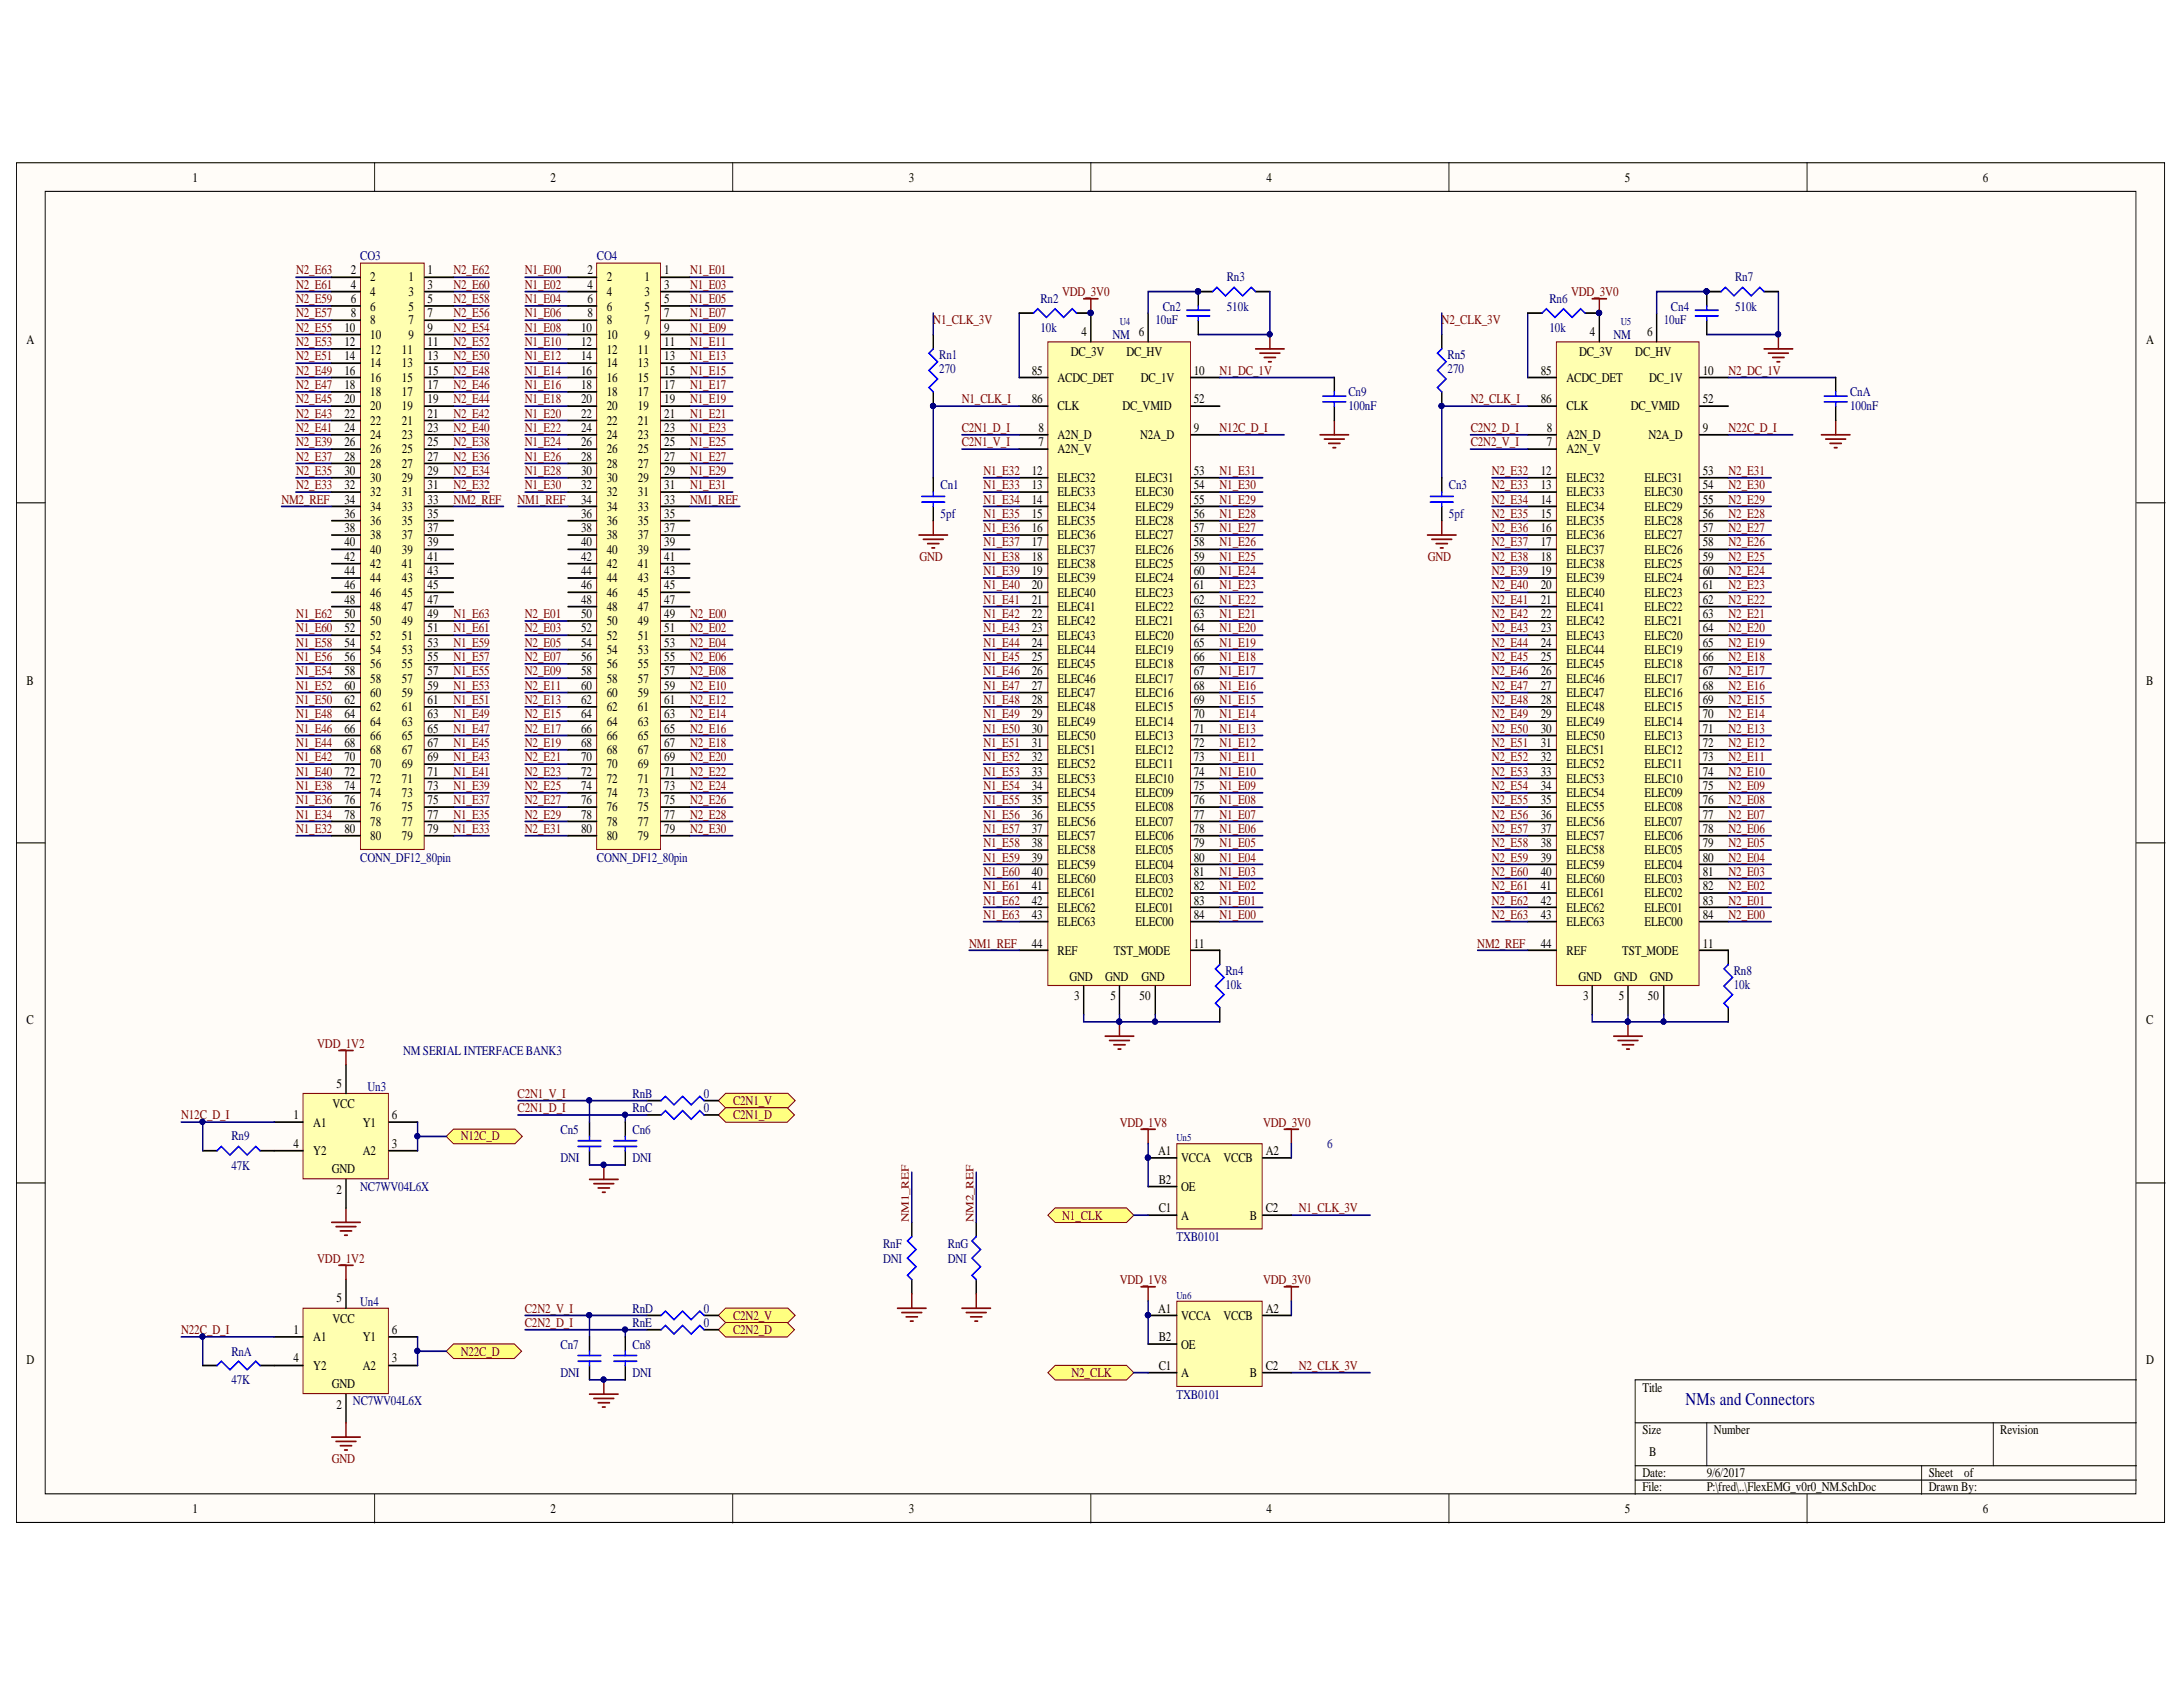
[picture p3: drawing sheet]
<svg xmlns="http://www.w3.org/2000/svg" width="279mm" height="216mm" viewBox="0 0 279 216" stroke-linecap="round" stroke-linejoin="round" font-family="sans-serif">
<defs><g id="words">
<text font-size="2.3" fill="#000080" x="215.7" y="179.8">NMs and Connectors</text>
<g font-size="1.7">
<text x="24.6" y="23.3">1</text>
<text x="70.5" y="23.3">2</text>
<text x="116.3" y="23.3">3</text>
<text x="162.1" y="23.3">4</text>
<text x="207.9" y="23.3">5</text>
<text x="253.8" y="23.3">6</text>
<text x="44.9" y="35.1">2</text>
<text x="54.7" y="35.1">1</text>
<text x="75.2" y="35.1">2</text>
<text x="85" y="35.1">1</text>
<text x="44.9" y="37">4</text>
<text x="44.9" y="38.8">6</text>
<text x="44.9" y="40.6">8</text>
<text x="47.4" y="36">2</text>
<text x="47.4" y="37.9">4</text>
<text x="47.4" y="39.7">6</text>
<text x="47.4" y="41.5">8</text>
<text x="52.3" y="37.9">3</text>
<text x="52.3" y="39.7">5</text>
<text x="52.3" y="41.5">7</text>
<text x="52.3" y="36">1</text>
<text x="54.7" y="37">3</text>
<text x="54.7" y="38.8">5</text>
<text x="54.7" y="40.6">7</text>
<text x="75.2" y="37">4</text>
<text x="75.2" y="38.8">6</text>
<text x="75.2" y="40.6">8</text>
<text x="77.7" y="36">2</text>
<text x="77.7" y="37.9">4</text>
<text x="77.7" y="39.7">6</text>
<text x="77.7" y="41.5">8</text>
<text x="82.5" y="37.9">3</text>
<text x="82.5" y="39.7">5</text>
<text x="82.5" y="41.5">7</text>
<text x="82.5" y="36">1</text>
<text x="85" y="37">3</text>
<text x="85" y="38.8">5</text>
<text x="85" y="40.6">7</text>
<text x="3.4" y="44.1">A</text>
<text x="44.1" y="42.5">10</text>
<text x="44.1" y="44.3">12</text>
<text x="44.1" y="46.1">14</text>
<text x="44.1" y="47.9">16</text>
<text x="47.4" y="43.4">10</text>
<text x="47.4" y="45.2">12</text>
<text x="47.4" y="47">14</text>
<text x="51.4" y="45.2">11</text>
<text x="51.4" y="47">13</text>
<text x="52.3" y="43.4">9</text>
<text x="54.7" y="42.5">9</text>
<text x="54.7" y="44.3">11</text>
<text x="54.7" y="46.1">13</text>
<text x="54.7" y="47.9">15</text>
<text x="74.4" y="42.5">10</text>
<text x="74.4" y="44.3">12</text>
<text x="74.4" y="46.1">14</text>
<text x="74.4" y="47.9">16</text>
<text x="77.7" y="43.4">10</text>
<text x="77.7" y="45.2">12</text>
<text x="77.7" y="47">14</text>
<text x="81.6" y="45.2">11</text>
<text x="81.6" y="47">13</text>
<text x="82.5" y="43.4">9</text>
<text x="85" y="42.5">9</text>
<text x="85" y="44.3">11</text>
<text x="85" y="46.1">13</text>
<text x="85" y="47.9">15</text>
<text x="132.1" y="47.9">85</text>
<text x="137.1" y="45.6">DC_3V</text>
<text x="138.4" y="43">4</text>
<text x="144.2" y="45.6">DC_HV</text>
<text x="152.8" y="47.9">10</text>
<text x="197.2" y="47.9">85</text>
<text x="202.1" y="45.6">DC_3V</text>
<text x="203.5" y="43">4</text>
<text x="209.3" y="45.6">DC_HV</text>
<text x="210.8" y="43">6</text>
<text x="217.9" y="47.9">10</text>
<text x="274.7" y="44.1">A</text>
<text x="44.1" y="49.8">18</text>
<text x="44.1" y="51.6">20</text>
<text x="44.1" y="53.4">22</text>
<text x="47.4" y="48.9">16</text>
<text x="47.4" y="50.7">18</text>
<text x="47.4" y="52.5">20</text>
<text x="51.4" y="48.9">15</text>
<text x="51.4" y="50.7">17</text>
<text x="51.4" y="52.5">19</text>
<text x="54.7" y="49.8">17</text>
<text x="54.7" y="51.6">19</text>
<text x="54.7" y="53.4">21</text>
<text x="74.4" y="49.8">18</text>
<text x="74.4" y="51.6">20</text>
<text x="74.4" y="53.4">22</text>
<text x="77.7" y="48.9">16</text>
<text x="77.7" y="50.7">18</text>
<text x="77.7" y="52.5">20</text>
<text x="81.6" y="48.9">15</text>
<text x="81.6" y="50.7">17</text>
<text x="81.6" y="52.5">19</text>
<text x="85" y="49.8">17</text>
<text x="85" y="51.6">19</text>
<text x="85" y="53.4">21</text>
<text x="132.1" y="51.6">86</text>
<text x="135.4" y="48.9">ACDC_DET</text>
<text x="135.4" y="52.5">CLK</text>
<text x="143.7" y="52.5">DC_VMID</text>
<text x="146" y="48.9">DC_1V</text>
<text x="152.8" y="51.6">52</text>
<text x="197.2" y="51.6">86</text>
<text x="200.5" y="48.9">ACDC_DET</text>
<text x="200.5" y="52.5">CLK</text>
<text x="208.7" y="52.5">DC_VMID</text>
<text x="211.1" y="48.9">DC_1V</text>
<text x="217.9" y="51.6">52</text>
<text x="44.1" y="55.3">24</text>
<text x="44.1" y="57.1">26</text>
<text x="44.1" y="58.9">28</text>
<text x="47.4" y="54.4">22</text>
<text x="47.4" y="56.2">24</text>
<text x="47.4" y="58">26</text>
<text x="47.4" y="59.9">28</text>
<text x="51.4" y="54.4">21</text>
<text x="51.4" y="56.2">23</text>
<text x="51.4" y="58">25</text>
<text x="51.4" y="59.9">27</text>
<text x="54.7" y="55.3">23</text>
<text x="54.7" y="57.1">25</text>
<text x="54.7" y="58.9">27</text>
<text x="74.4" y="55.3">24</text>
<text x="74.4" y="57.1">26</text>
<text x="74.4" y="58.9">28</text>
<text x="77.7" y="54.4">22</text>
<text x="77.7" y="56.2">24</text>
<text x="77.7" y="58">26</text>
<text x="77.7" y="59.9">28</text>
<text x="81.6" y="54.4">21</text>
<text x="81.6" y="56.2">23</text>
<text x="81.6" y="58">25</text>
<text x="81.6" y="59.9">27</text>
<text x="85" y="55.3">23</text>
<text x="85" y="57.1">25</text>
<text x="85" y="58.9">27</text>
<text x="132.9" y="57.1">7</text>
<text x="132.9" y="55.3">8</text>
<text x="135.4" y="58">A2N_V</text>
<text x="135.4" y="56.2">A2N_D</text>
<text x="145.9" y="56.2">N2A_D</text>
<text x="152.8" y="55.3">9</text>
<text x="198" y="57.1">7</text>
<text x="198" y="55.3">8</text>
<text x="200.5" y="58">A2N_V</text>
<text x="200.5" y="56.2">A2N_D</text>
<text x="211" y="56.2">N2A_D</text>
<text x="217.9" y="55.3">9</text>
<text x="44.1" y="60.8">30</text>
<text x="44.1" y="62.6">32</text>
<text x="44.1" y="64.4">34</text>
<text x="47.4" y="61.7">30</text>
<text x="47.4" y="63.5">32</text>
<text x="47.4" y="65.4">34</text>
<text x="51.4" y="61.7">29</text>
<text x="51.4" y="63.5">31</text>
<text x="51.4" y="65.4">33</text>
<text x="54.7" y="60.8">29</text>
<text x="54.7" y="62.6">31</text>
<text x="54.7" y="64.4">33</text>
<text x="74.4" y="60.8">30</text>
<text x="74.4" y="62.6">32</text>
<text x="74.4" y="64.4">34</text>
<text x="77.7" y="61.7">30</text>
<text x="77.7" y="63.5">32</text>
<text x="77.7" y="65.4">34</text>
<text x="81.6" y="61.7">29</text>
<text x="81.6" y="63.5">31</text>
<text x="81.6" y="65.4">33</text>
<text x="85" y="60.8">29</text>
<text x="85" y="62.6">31</text>
<text x="85" y="64.4">33</text>
<text x="132.1" y="60.8">12</text>
<text x="132.1" y="62.6">13</text>
<text x="132.1" y="64.4">14</text>
<text x="135.4" y="61.7">ELEC32</text>
<text x="135.4" y="63.5">ELEC33</text>
<text x="135.4" y="65.4">ELEC34</text>
<text x="145.3" y="61.7">ELEC31</text>
<text x="145.3" y="63.5">ELEC30</text>
<text x="145.3" y="65.4">ELEC29</text>
<text x="152.8" y="60.8">53</text>
<text x="152.8" y="62.6">54</text>
<text x="152.8" y="64.4">55</text>
<text x="197.2" y="60.8">12</text>
<text x="197.2" y="62.6">13</text>
<text x="197.2" y="64.4">14</text>
<text x="200.5" y="61.7">ELEC32</text>
<text x="200.5" y="63.5">ELEC33</text>
<text x="200.5" y="65.4">ELEC34</text>
<text x="210.5" y="61.7">ELEC31</text>
<text x="210.5" y="63.5">ELEC30</text>
<text x="210.5" y="65.4">ELEC29</text>
<text x="217.9" y="60.8">53</text>
<text x="217.9" y="62.6">54</text>
<text x="217.9" y="64.4">55</text>
<text x="44.1" y="66.3">36</text>
<text x="44.1" y="68.1">38</text>
<text x="44.1" y="69.9">40</text>
<text x="44.1" y="71.8">42</text>
<text x="47.4" y="67.2">36</text>
<text x="47.4" y="69">38</text>
<text x="47.4" y="70.9">40</text>
<text x="51.4" y="69">37</text>
<text x="51.4" y="70.9">39</text>
<text x="51.4" y="67.2">35</text>
<text x="54.7" y="68.1">37</text>
<text x="54.7" y="69.9">39</text>
<text x="54.7" y="71.8">41</text>
<text x="54.7" y="66.3">35</text>
<text x="74.4" y="66.3">36</text>
<text x="74.4" y="68.1">38</text>
<text x="74.4" y="69.9">40</text>
<text x="74.4" y="71.8">42</text>
<text x="77.7" y="67.2">36</text>
<text x="77.7" y="69">38</text>
<text x="77.7" y="70.9">40</text>
<text x="81.6" y="69">37</text>
<text x="81.6" y="70.9">39</text>
<text x="81.6" y="67.2">35</text>
<text x="85" y="68.1">37</text>
<text x="85" y="69.9">39</text>
<text x="85" y="71.8">41</text>
<text x="85" y="66.3">35</text>
<text x="132.1" y="66.3">15</text>
<text x="132.1" y="68.1">16</text>
<text x="132.1" y="69.9">17</text>
<text x="132.1" y="71.8">18</text>
<text x="135.4" y="67.2">ELEC35</text>
<text x="135.4" y="69">ELEC36</text>
<text x="135.4" y="70.9">ELEC37</text>
<text x="145.3" y="67.2">ELEC28</text>
<text x="145.3" y="69">ELEC27</text>
<text x="145.3" y="70.9">ELEC26</text>
<text x="152.8" y="66.3">56</text>
<text x="152.8" y="68.1">57</text>
<text x="152.8" y="69.9">58</text>
<text x="152.8" y="71.8">59</text>
<text x="197.2" y="66.3">15</text>
<text x="197.2" y="68.1">16</text>
<text x="197.2" y="69.9">17</text>
<text x="197.2" y="71.8">18</text>
<text x="200.5" y="67.2">ELEC35</text>
<text x="200.5" y="69">ELEC36</text>
<text x="200.5" y="70.9">ELEC37</text>
<text x="210.5" y="67.2">ELEC28</text>
<text x="210.5" y="69">ELEC27</text>
<text x="210.5" y="70.9">ELEC26</text>
<text x="217.9" y="66.3">56</text>
<text x="217.9" y="68.1">57</text>
<text x="217.9" y="69.9">58</text>
<text x="217.9" y="71.8">59</text>
<text x="44.1" y="73.6">44</text>
<text x="44.1" y="75.4">46</text>
<text x="44.1" y="77.3">48</text>
<text x="47.4" y="72.7">42</text>
<text x="47.4" y="74.5">44</text>
<text x="47.4" y="76.4">46</text>
<text x="51.4" y="72.7">41</text>
<text x="51.4" y="74.5">43</text>
<text x="51.4" y="76.4">45</text>
<text x="54.7" y="73.6">43</text>
<text x="54.7" y="75.4">45</text>
<text x="54.7" y="77.3">47</text>
<text x="74.4" y="73.6">44</text>
<text x="74.4" y="75.4">46</text>
<text x="74.4" y="77.3">48</text>
<text x="77.7" y="72.7">42</text>
<text x="77.7" y="74.5">44</text>
<text x="77.7" y="76.4">46</text>
<text x="81.6" y="72.7">41</text>
<text x="81.6" y="74.5">43</text>
<text x="81.6" y="76.4">45</text>
<text x="85" y="73.6">43</text>
<text x="85" y="75.4">45</text>
<text x="85" y="77.3">47</text>
<text x="132.1" y="73.6">19</text>
<text x="132.1" y="75.4">20</text>
<text x="132.1" y="77.3">21</text>
<text x="135.4" y="72.7">ELEC38</text>
<text x="135.4" y="74.5">ELEC39</text>
<text x="135.4" y="76.4">ELEC40</text>
<text x="145.3" y="72.7">ELEC25</text>
<text x="145.3" y="74.5">ELEC24</text>
<text x="145.3" y="76.4">ELEC23</text>
<text x="152.8" y="73.6">60</text>
<text x="152.8" y="75.4">61</text>
<text x="152.8" y="77.3">62</text>
<text x="197.2" y="73.6">19</text>
<text x="197.2" y="75.4">20</text>
<text x="197.2" y="77.3">21</text>
<text x="200.5" y="72.7">ELEC38</text>
<text x="200.5" y="74.5">ELEC39</text>
<text x="200.5" y="76.4">ELEC40</text>
<text x="210.5" y="72.7">ELEC25</text>
<text x="210.5" y="74.5">ELEC24</text>
<text x="210.5" y="76.4">ELEC23</text>
<text x="217.9" y="73.6">60</text>
<text x="217.9" y="75.4">61</text>
<text x="217.9" y="77.3">62</text>
<text x="44.1" y="79.2">50</text>
<text x="44.1" y="80.9">52</text>
<text x="44.1" y="82.8">54</text>
<text x="47.4" y="78.2">48</text>
<text x="47.4" y="80">50</text>
<text x="47.4" y="81.9">52</text>
<text x="47.4" y="83.7">54</text>
<text x="51.4" y="78.2">47</text>
<text x="51.4" y="80">49</text>
<text x="51.4" y="81.9">51</text>
<text x="51.4" y="83.7">53</text>
<text x="54.7" y="79.2">49</text>
<text x="54.7" y="80.9">51</text>
<text x="54.7" y="82.8">53</text>
<text x="74.4" y="79.2">50</text>
<text x="74.4" y="80.9">52</text>
<text x="74.4" y="82.8">54</text>
<text x="77.7" y="78.2">48</text>
<text x="77.7" y="80">50</text>
<text x="77.7" y="81.9">52</text>
<text x="77.7" y="83.7">54</text>
<text x="81.6" y="78.2">47</text>
<text x="81.6" y="80">49</text>
<text x="81.6" y="81.9">51</text>
<text x="81.6" y="83.7">53</text>
<text x="85" y="79.2">49</text>
<text x="85" y="80.9">51</text>
<text x="85" y="82.8">53</text>
<text x="132.1" y="79.2">22</text>
<text x="132.1" y="80.9">23</text>
<text x="132.1" y="82.8">24</text>
<text x="135.4" y="78.2">ELEC41</text>
<text x="135.4" y="80">ELEC42</text>
<text x="135.4" y="81.9">ELEC43</text>
<text x="135.4" y="83.7">ELEC44</text>
<text x="145.3" y="78.2">ELEC22</text>
<text x="145.3" y="80">ELEC21</text>
<text x="145.3" y="81.9">ELEC20</text>
<text x="145.3" y="83.7">ELEC19</text>
<text x="152.8" y="79.2">63</text>
<text x="152.8" y="80.9">64</text>
<text x="152.8" y="82.8">65</text>
<text x="197.2" y="79.2">22</text>
<text x="197.2" y="80.9">23</text>
<text x="197.2" y="82.8">24</text>
<text x="200.5" y="78.2">ELEC41</text>
<text x="200.5" y="80">ELEC42</text>
<text x="200.5" y="81.9">ELEC43</text>
<text x="200.5" y="83.7">ELEC44</text>
<text x="210.5" y="78.2">ELEC22</text>
<text x="210.5" y="80">ELEC21</text>
<text x="210.5" y="81.9">ELEC20</text>
<text x="210.5" y="83.7">ELEC19</text>
<text x="217.9" y="79.2">63</text>
<text x="217.9" y="80.9">64</text>
<text x="217.9" y="82.8">65</text>
<text x="3.4" y="87.6">B</text>
<text x="44.1" y="84.6">56</text>
<text x="44.1" y="86.4">58</text>
<text x="44.1" y="88.3">60</text>
<text x="47.4" y="85.5">56</text>
<text x="47.4" y="87.4">58</text>
<text x="47.4" y="89.2">60</text>
<text x="51.4" y="85.5">55</text>
<text x="51.4" y="87.4">57</text>
<text x="51.4" y="89.2">59</text>
<text x="54.7" y="84.6">55</text>
<text x="54.7" y="86.4">57</text>
<text x="54.7" y="88.3">59</text>
<text x="74.4" y="84.6">56</text>
<text x="74.4" y="86.4">58</text>
<text x="74.4" y="88.3">60</text>
<text x="77.7" y="85.5">56</text>
<text x="77.7" y="87.4">58</text>
<text x="77.7" y="89.2">60</text>
<text x="81.6" y="85.5">55</text>
<text x="81.6" y="87.4">57</text>
<text x="81.6" y="89.2">59</text>
<text x="85" y="84.6">55</text>
<text x="85" y="86.4">57</text>
<text x="85" y="88.3">59</text>
<text x="132.1" y="84.6">25</text>
<text x="132.1" y="86.4">26</text>
<text x="132.1" y="88.3">27</text>
<text x="135.4" y="85.5">ELEC45</text>
<text x="135.4" y="87.4">ELEC46</text>
<text x="135.4" y="89.2">ELEC47</text>
<text x="145.3" y="85.5">ELEC18</text>
<text x="145.3" y="87.4">ELEC17</text>
<text x="145.3" y="89.2">ELEC16</text>
<text x="152.8" y="84.6">66</text>
<text x="152.8" y="86.4">67</text>
<text x="152.8" y="88.3">68</text>
<text x="197.2" y="84.6">25</text>
<text x="197.2" y="86.4">26</text>
<text x="197.2" y="88.3">27</text>
<text x="200.5" y="85.5">ELEC45</text>
<text x="200.5" y="87.4">ELEC46</text>
<text x="200.5" y="89.2">ELEC47</text>
<text x="210.5" y="85.5">ELEC18</text>
<text x="210.5" y="87.4">ELEC17</text>
<text x="210.5" y="89.2">ELEC16</text>
<text x="217.9" y="84.6">66</text>
<text x="217.9" y="86.4">67</text>
<text x="217.9" y="88.3">68</text>
<text x="274.7" y="87.6">B</text>
<text x="44.1" y="90.1">62</text>
<text x="44.1" y="91.9">64</text>
<text x="44.1" y="93.8">66</text>
<text x="44.1" y="95.6">68</text>
<text x="47.4" y="91">62</text>
<text x="47.4" y="92.8">64</text>
<text x="47.4" y="94.7">66</text>
<text x="51.4" y="91">61</text>
<text x="51.4" y="92.8">63</text>
<text x="51.4" y="94.7">65</text>
<text x="54.7" y="90.1">61</text>
<text x="54.7" y="91.9">63</text>
<text x="54.7" y="93.8">65</text>
<text x="54.7" y="95.6">67</text>
<text x="74.4" y="90.1">62</text>
<text x="74.4" y="91.9">64</text>
<text x="74.4" y="93.8">66</text>
<text x="74.4" y="95.6">68</text>
<text x="77.7" y="91">62</text>
<text x="77.7" y="92.8">64</text>
<text x="77.7" y="94.7">66</text>
<text x="81.6" y="91">61</text>
<text x="81.6" y="92.8">63</text>
<text x="81.6" y="94.7">65</text>
<text x="85" y="90.1">61</text>
<text x="85" y="91.9">63</text>
<text x="85" y="93.8">65</text>
<text x="85" y="95.6">67</text>
<text x="132.1" y="90.1">28</text>
<text x="132.1" y="91.9">29</text>
<text x="132.1" y="93.8">30</text>
<text x="132.1" y="95.6">31</text>
<text x="135.4" y="91">ELEC48</text>
<text x="135.4" y="92.8">ELEC49</text>
<text x="135.4" y="94.7">ELEC50</text>
<text x="145.3" y="91">ELEC15</text>
<text x="145.3" y="92.8">ELEC14</text>
<text x="145.3" y="94.7">ELEC13</text>
<text x="152.8" y="90.1">69</text>
<text x="152.8" y="91.9">70</text>
<text x="152.8" y="93.8">71</text>
<text x="152.8" y="95.6">72</text>
<text x="197.2" y="90.1">28</text>
<text x="197.2" y="91.9">29</text>
<text x="197.2" y="93.8">30</text>
<text x="197.2" y="95.6">31</text>
<text x="200.5" y="91">ELEC48</text>
<text x="200.5" y="92.8">ELEC49</text>
<text x="200.5" y="94.7">ELEC50</text>
<text x="210.5" y="91">ELEC15</text>
<text x="210.5" y="92.8">ELEC14</text>
<text x="210.5" y="94.7">ELEC13</text>
<text x="217.9" y="90.1">69</text>
<text x="217.9" y="91.9">70</text>
<text x="217.9" y="93.8">71</text>
<text x="217.9" y="95.6">72</text>
<text x="44.1" y="97.4">70</text>
<text x="44.1" y="99.3">72</text>
<text x="44.1" y="101.1">74</text>
<text x="47.4" y="96.5">68</text>
<text x="47.4" y="98.3">70</text>
<text x="47.4" y="100.2">72</text>
<text x="47.4" y="102">74</text>
<text x="51.4" y="96.5">67</text>
<text x="51.4" y="98.3">69</text>
<text x="51.4" y="100.2">71</text>
<text x="51.4" y="102">73</text>
<text x="54.7" y="97.4">69</text>
<text x="54.7" y="99.3">71</text>
<text x="54.7" y="101.1">73</text>
<text x="74.4" y="97.4">70</text>
<text x="74.4" y="99.3">72</text>
<text x="74.4" y="101.1">74</text>
<text x="77.7" y="96.5">68</text>
<text x="77.7" y="98.3">70</text>
<text x="77.7" y="100.2">72</text>
<text x="77.7" y="102">74</text>
<text x="81.6" y="96.5">67</text>
<text x="81.6" y="98.3">69</text>
<text x="81.6" y="100.2">71</text>
<text x="81.6" y="102">73</text>
<text x="85" y="97.4">69</text>
<text x="85" y="99.3">71</text>
<text x="85" y="101.1">73</text>
<text x="132.1" y="97.4">32</text>
<text x="132.1" y="99.3">33</text>
<text x="132.1" y="101.1">34</text>
<text x="135.4" y="96.5">ELEC51</text>
<text x="135.4" y="98.3">ELEC52</text>
<text x="135.4" y="100.2">ELEC53</text>
<text x="135.4" y="102">ELEC54</text>
<text x="145.3" y="96.5">ELEC12</text>
<text x="145.3" y="98.3">ELEC11</text>
<text x="145.3" y="100.2">ELEC10</text>
<text x="145.3" y="102">ELEC09</text>
<text x="152.8" y="97.4">73</text>
<text x="152.8" y="99.3">74</text>
<text x="152.8" y="101.1">75</text>
<text x="197.2" y="97.4">32</text>
<text x="197.2" y="99.3">33</text>
<text x="197.2" y="101.1">34</text>
<text x="200.5" y="96.5">ELEC51</text>
<text x="200.5" y="98.3">ELEC52</text>
<text x="200.5" y="100.2">ELEC53</text>
<text x="200.5" y="102">ELEC54</text>
<text x="210.5" y="96.5">ELEC12</text>
<text x="210.5" y="98.3">ELEC11</text>
<text x="210.5" y="100.2">ELEC10</text>
<text x="210.5" y="102">ELEC09</text>
<text x="217.9" y="97.4">73</text>
<text x="217.9" y="99.3">74</text>
<text x="217.9" y="101.1">75</text>
<text x="44.1" y="102.9">76</text>
<text x="44.1" y="104.8">78</text>
<text x="44.1" y="106.6">80</text>
<text x="47.4" y="103.8">76</text>
<text x="47.4" y="105.7">78</text>
<text x="47.4" y="107.5">80</text>
<text x="51.4" y="103.8">75</text>
<text x="51.4" y="105.7">77</text>
<text x="51.4" y="107.5">79</text>
<text x="54.7" y="102.9">75</text>
<text x="54.7" y="104.8">77</text>
<text x="54.7" y="106.6">79</text>
<text x="74.4" y="102.9">76</text>
<text x="74.4" y="104.8">78</text>
<text x="74.4" y="106.6">80</text>
<text x="77.7" y="103.8">76</text>
<text x="77.7" y="105.7">78</text>
<text x="77.7" y="107.5">80</text>
<text x="81.6" y="103.8">75</text>
<text x="81.6" y="105.7">77</text>
<text x="81.6" y="107.5">79</text>
<text x="85" y="102.9">75</text>
<text x="85" y="104.8">77</text>
<text x="85" y="106.6">79</text>
<text x="132.1" y="102.9">35</text>
<text x="132.1" y="104.8">36</text>
<text x="132.1" y="106.6">37</text>
<text x="135.4" y="103.8">ELEC55</text>
<text x="135.4" y="105.7">ELEC56</text>
<text x="135.4" y="107.5">ELEC57</text>
<text x="145.3" y="103.8">ELEC08</text>
<text x="145.3" y="105.7">ELEC07</text>
<text x="145.3" y="107.5">ELEC06</text>
<text x="152.8" y="102.9">76</text>
<text x="152.8" y="104.8">77</text>
<text x="152.8" y="106.6">78</text>
<text x="197.2" y="102.9">35</text>
<text x="197.2" y="104.8">36</text>
<text x="197.2" y="106.6">37</text>
<text x="200.5" y="103.8">ELEC55</text>
<text x="200.5" y="105.7">ELEC56</text>
<text x="200.5" y="107.5">ELEC57</text>
<text x="210.5" y="103.8">ELEC08</text>
<text x="210.5" y="105.7">ELEC07</text>
<text x="210.5" y="107.5">ELEC06</text>
<text x="217.9" y="102.9">76</text>
<text x="217.9" y="104.8">77</text>
<text x="217.9" y="106.6">78</text>
<text x="132.1" y="108.4">38</text>
<text x="132.1" y="110.3">39</text>
<text x="132.1" y="112.1">40</text>
<text x="132.1" y="113.9">41</text>
<text x="135.4" y="109.3">ELEC58</text>
<text x="135.4" y="111.2">ELEC59</text>
<text x="135.4" y="113">ELEC60</text>
<text x="145.3" y="109.3">ELEC05</text>
<text x="145.3" y="111.2">ELEC04</text>
<text x="145.3" y="113">ELEC03</text>
<text x="152.8" y="108.4">79</text>
<text x="152.8" y="110.3">80</text>
<text x="152.8" y="112.1">81</text>
<text x="152.8" y="113.9">82</text>
<text x="197.2" y="108.4">38</text>
<text x="197.2" y="110.3">39</text>
<text x="197.2" y="112.1">40</text>
<text x="197.2" y="113.9">41</text>
<text x="200.5" y="109.3">ELEC58</text>
<text x="200.5" y="111.2">ELEC59</text>
<text x="200.5" y="113">ELEC60</text>
<text x="210.5" y="109.3">ELEC05</text>
<text x="210.5" y="111.2">ELEC04</text>
<text x="210.5" y="113">ELEC03</text>
<text x="217.9" y="108.4">79</text>
<text x="217.9" y="110.3">80</text>
<text x="217.9" y="112.1">81</text>
<text x="217.9" y="113.9">82</text>
<text x="132.1" y="115.8">42</text>
<text x="132.1" y="117.6">43</text>
<text x="135.4" y="114.8">ELEC61</text>
<text x="135.4" y="116.7">ELEC62</text>
<text x="135.4" y="118.5">ELEC63</text>
<text x="145.3" y="114.8">ELEC02</text>
<text x="145.3" y="116.7">ELEC01</text>
<text x="145.3" y="118.5">ELEC00</text>
<text x="152.8" y="115.8">83</text>
<text x="152.8" y="117.6">84</text>
<text x="197.2" y="115.8">42</text>
<text x="197.2" y="117.6">43</text>
<text x="200.5" y="114.8">ELEC61</text>
<text x="200.5" y="116.7">ELEC62</text>
<text x="200.5" y="118.5">ELEC63</text>
<text x="210.5" y="114.8">ELEC02</text>
<text x="210.5" y="116.7">ELEC01</text>
<text x="210.5" y="118.5">ELEC00</text>
<text x="217.9" y="115.8">83</text>
<text x="217.9" y="117.6">84</text>
<text x="132.1" y="121.3">44</text>
<text x="135.4" y="122.2">REF</text>
<text x="136.9" y="125.5">GND</text>
<text x="141.5" y="125.5">GND</text>
<text x="142.6" y="122.2">TST_MODE</text>
<text x="146.1" y="125.5">GND</text>
<text x="152.8" y="121.3">11</text>
<text x="197.2" y="121.3">44</text>
<text x="200.5" y="122.2">REF</text>
<text x="202" y="125.5">GND</text>
<text x="206.6" y="125.5">GND</text>
<text x="207.6" y="122.2">TST_MODE</text>
<text x="211.2" y="125.5">GND</text>
<text x="217.9" y="121.3">11</text>
<text x="3.4" y="131.1">C</text>
<text x="137.5" y="128">3</text>
<text x="142.1" y="128">5</text>
<text x="145.9" y="128">50</text>
<text x="202.6" y="128">3</text>
<text x="207.2" y="128">5</text>
<text x="210.9" y="128">50</text>
<text x="274.7" y="131.1">C</text>
<text x="37.6" y="143.2">1</text>
<text x="42.6" y="141.8">VCC</text>
<text x="43.1" y="139.2">5</text>
<text x="50.2" y="143.2">6</text>
<text x="37.6" y="146.9">4</text>
<text x="40.1" y="144.2">A1</text>
<text x="40.1" y="147.8">Y2</text>
<text x="46.4" y="144.2">Y1</text>
<text x="46.4" y="147.8">A2</text>
<text x="50.2" y="146.9">3</text>
<text x="148.2" y="147.8">A1</text>
<text x="151.2" y="148.7">VCCA</text>
<text x="156.6" y="148.7">VCCB</text>
<text x="162" y="147.8">A2</text>
<text x="42.5" y="150.2">GND</text>
<text x="43.1" y="152.8">2</text>
<text x="148.3" y="151.5">B2</text>
<text x="148.3" y="155.2">C1</text>
<text x="151.2" y="152.4">OE</text>
<text x="162" y="155.2">C2</text>
<text x="151.2" y="156.1">A</text>
<text x="160" y="156.1">B</text>
<text x="43.1" y="166.7">5</text>
<text x="37.6" y="170.7">1</text>
<text x="40.1" y="171.7">A1</text>
<text x="42.6" y="169.3">VCC</text>
<text x="46.4" y="171.7">Y1</text>
<text x="50.2" y="170.7">6</text>
<text x="148.2" y="168">A1</text>
<text x="148.3" y="171.7">B2</text>
<text x="151.2" y="172.6">OE</text>
<text x="151.2" y="168.9">VCCA</text>
<text x="156.6" y="168.9">VCCB</text>
<text x="162" y="168">A2</text>
<text x="3.4" y="174.6">D</text>
<text x="37.6" y="174.4">4</text>
<text x="40.1" y="175.3">Y2</text>
<text x="42.5" y="177.7">GND</text>
<text x="46.4" y="175.3">A2</text>
<text x="50.2" y="174.4">3</text>
<text x="148.3" y="175.3">C1</text>
<text x="151.2" y="176.2">A</text>
<text x="160" y="176.2">B</text>
<text x="162" y="175.3">C2</text>
<text x="210.2" y="178.1">Title</text>
<text x="274.7" y="174.6">D</text>
<text x="43.1" y="180.3">2</text>
<text x="210.2" y="183.6">Size</text>
<text x="219.4" y="183.6">Number</text>
<text x="256" y="183.6">Revision</text>
<text x="210.2" y="189.1">Date:</text>
<text x="210.2" y="190.9">File:</text>
<text x="211.1" y="186.3">B</text>
<text x="218.4" y="189.1">9/6/2017</text>
<text x="218.4" y="190.9">P:\fred\..\FlexEMG_v0r0_NM.SchDoc</text>
<text x="246.9" y="189.1">Sheet</text>
<text x="246.9" y="190.9">Drawn By:</text>
<text x="251.4" y="189.1">of</text>
<text x="24.6" y="193.6">1</text>
<text x="70.5" y="193.6">2</text>
<text x="116.3" y="193.6">3</text>
<text x="162.1" y="193.6">4</text>
<text x="207.9" y="193.6">5</text>
<text x="253.8" y="193.6">6</text>
</g>
<g font-size="1.7" fill="#800000">
<text x="37.9" y="35.1">N2_E63</text>
<text x="58" y="35.1">N2_E62</text>
<text x="67.2" y="35.1">N1_E00</text>
<text x="88.3" y="35.1">N1_E01</text>
<text x="37.9" y="40.6">N2_E57</text>
<text x="37.9" y="38.8">N2_E59</text>
<text x="37.9" y="37">N2_E61</text>
<text x="58" y="40.6">N2_E56</text>
<text x="58" y="38.8">N2_E58</text>
<text x="58" y="37">N2_E60</text>
<text x="67.2" y="37">N1_E02</text>
<text x="67.2" y="38.8">N1_E04</text>
<text x="67.2" y="40.6">N1_E06</text>
<text x="88.3" y="37">N1_E03</text>
<text x="88.3" y="38.8">N1_E05</text>
<text x="88.3" y="40.6">N1_E07</text>
<text x="119.5" y="41.5">N1_CLK_3V</text>
<text x="136" y="37.9">VDD_3V0</text>
<text x="184.5" y="41.5">N2_CLK_3V</text>
<text x="201.1" y="37.9">VDD_3V0</text>
<text x="37.9" y="47.9">N2_E49</text>
<text x="37.9" y="46.1">N2_E51</text>
<text x="37.9" y="44.3">N2_E53</text>
<text x="37.9" y="42.5">N2_E55</text>
<text x="58" y="47.9">N2_E48</text>
<text x="58" y="46.1">N2_E50</text>
<text x="58" y="44.3">N2_E52</text>
<text x="58" y="42.5">N2_E54</text>
<text x="67.2" y="44.3">N1_E10</text>
<text x="67.2" y="46.1">N1_E12</text>
<text x="67.2" y="47.9">N1_E14</text>
<text x="67.2" y="42.5">N1_E08</text>
<text x="88.3" y="44.3">N1_E11</text>
<text x="88.3" y="46.1">N1_E13</text>
<text x="88.3" y="47.9">N1_E15</text>
<text x="88.3" y="42.5">N1_E09</text>
<text x="156.1" y="47.9">N1_DC_1V</text>
<text x="221.2" y="47.9">N2_DC_1V</text>
<text x="37.9" y="53.4">N2_E43</text>
<text x="37.9" y="51.6">N2_E45</text>
<text x="37.9" y="49.8">N2_E47</text>
<text x="58" y="53.4">N2_E42</text>
<text x="58" y="51.6">N2_E44</text>
<text x="58" y="49.8">N2_E46</text>
<text x="67.2" y="51.6">N1_E18</text>
<text x="67.2" y="53.4">N1_E20</text>
<text x="67.2" y="49.8">N1_E16</text>
<text x="88.3" y="51.6">N1_E19</text>
<text x="88.3" y="53.4">N1_E21</text>
<text x="88.3" y="49.8">N1_E17</text>
<text x="123.1" y="51.6">N1_CLK_I</text>
<text x="188.2" y="51.6">N2_CLK_I</text>
<text x="37.9" y="58.9">N2_E37</text>
<text x="37.9" y="57.1">N2_E39</text>
<text x="37.9" y="55.3">N2_E41</text>
<text x="58" y="58.9">N2_E36</text>
<text x="58" y="57.1">N2_E38</text>
<text x="58" y="55.3">N2_E40</text>
<text x="67.2" y="55.3">N1_E22</text>
<text x="67.2" y="58.9">N1_E26</text>
<text x="67.2" y="57.1">N1_E24</text>
<text x="88.3" y="55.3">N1_E23</text>
<text x="88.3" y="58.9">N1_E27</text>
<text x="88.3" y="57.1">N1_E25</text>
<text x="123.1" y="55.3">C2N1_D_I</text>
<text x="123.1" y="57.1">C2N1_V_I</text>
<text x="156.1" y="55.3">N12C_D_I</text>
<text x="188.2" y="55.3">C2N2_D_I</text>
<text x="188.2" y="57.1">C2N2_V_I</text>
<text x="221.2" y="55.3">N22C_D_I</text>
<text x="36" y="64.4">NM2_REF</text>
<text x="37.9" y="62.6">N2_E33</text>
<text x="37.9" y="60.8">N2_E35</text>
<text x="58" y="62.6">N2_E32</text>
<text x="58" y="60.8">N2_E34</text>
<text x="58" y="64.4">NM2_REF</text>
<text x="66.2" y="64.4">NM1_REF</text>
<text x="67.2" y="62.6">N1_E30</text>
<text x="67.2" y="60.8">N1_E28</text>
<text x="88.3" y="62.6">N1_E31</text>
<text x="88.3" y="60.8">N1_E29</text>
<text x="88.3" y="64.4">NM1_REF</text>
<text x="125.9" y="60.8">N1_E32</text>
<text x="125.9" y="64.4">N1_E34</text>
<text x="125.9" y="62.6">N1_E33</text>
<text x="156.1" y="62.6">N1_E30</text>
<text x="156.1" y="64.4">N1_E29</text>
<text x="156.1" y="60.8">N1_E31</text>
<text x="190.9" y="60.8">N2_E32</text>
<text x="190.9" y="64.4">N2_E34</text>
<text x="190.9" y="62.6">N2_E33</text>
<text x="221.2" y="62.6">N2_E30</text>
<text x="221.2" y="64.4">N2_E29</text>
<text x="221.2" y="60.8">N2_E31</text>
<text x="117.7" y="71.8">GND</text>
<text x="125.9" y="68.1">N1_E36</text>
<text x="125.9" y="71.8">N1_E38</text>
<text x="125.9" y="66.3">N1_E35</text>
<text x="125.9" y="69.9">N1_E37</text>
<text x="156.1" y="69.9">N1_E26</text>
<text x="156.1" y="66.3">N1_E28</text>
<text x="156.1" y="68.1">N1_E27</text>
<text x="156.1" y="71.8">N1_E25</text>
<text x="182.7" y="71.8">GND</text>
<text x="190.9" y="68.1">N2_E36</text>
<text x="190.9" y="71.8">N2_E38</text>
<text x="190.9" y="66.3">N2_E35</text>
<text x="190.9" y="69.9">N2_E37</text>
<text x="221.2" y="69.9">N2_E26</text>
<text x="221.2" y="66.3">N2_E28</text>
<text x="221.2" y="68.1">N2_E27</text>
<text x="221.2" y="71.8">N2_E25</text>
<text x="125.9" y="75.4">N1_E40</text>
<text x="125.9" y="73.6">N1_E39</text>
<text x="125.9" y="77.3">N1_E41</text>
<text x="156.1" y="77.3">N1_E22</text>
<text x="156.1" y="73.6">N1_E24</text>
<text x="156.1" y="75.4">N1_E23</text>
<text x="190.9" y="75.4">N2_E40</text>
<text x="190.9" y="73.6">N2_E39</text>
<text x="190.9" y="77.3">N2_E41</text>
<text x="221.2" y="77.3">N2_E22</text>
<text x="221.2" y="73.6">N2_E24</text>
<text x="221.2" y="75.4">N2_E23</text>
<text x="37.9" y="79.2">N1_E62</text>
<text x="37.9" y="82.8">N1_E58</text>
<text x="37.9" y="80.9">N1_E60</text>
<text x="58" y="82.8">N1_E59</text>
<text x="58" y="80.9">N1_E61</text>
<text x="58" y="79.2">N1_E63</text>
<text x="67.2" y="79.2">N2_E01</text>
<text x="67.2" y="80.9">N2_E03</text>
<text x="67.2" y="82.8">N2_E05</text>
<text x="88.3" y="79.2">N2_E00</text>
<text x="88.3" y="80.9">N2_E02</text>
<text x="88.3" y="82.8">N2_E04</text>
<text x="125.9" y="79.2">N1_E42</text>
<text x="125.9" y="82.8">N1_E44</text>
<text x="125.9" y="80.9">N1_E43</text>
<text x="156.1" y="80.9">N1_E20</text>
<text x="156.1" y="82.8">N1_E19</text>
<text x="156.1" y="79.2">N1_E21</text>
<text x="190.9" y="79.2">N2_E42</text>
<text x="190.9" y="82.8">N2_E44</text>
<text x="190.9" y="80.9">N2_E43</text>
<text x="221.2" y="80.9">N2_E20</text>
<text x="221.2" y="82.8">N2_E19</text>
<text x="221.2" y="79.2">N2_E21</text>
<text x="37.9" y="88.3">N1_E52</text>
<text x="37.9" y="86.4">N1_E54</text>
<text x="37.9" y="84.6">N1_E56</text>
<text x="58" y="88.3">N1_E53</text>
<text x="58" y="86.4">N1_E55</text>
<text x="58" y="84.6">N1_E57</text>
<text x="67.2" y="84.6">N2_E07</text>
<text x="67.2" y="88.3">N2_E11</text>
<text x="67.2" y="86.4">N2_E09</text>
<text x="88.3" y="84.6">N2_E06</text>
<text x="88.3" y="88.3">N2_E10</text>
<text x="88.3" y="86.4">N2_E08</text>
<text x="125.9" y="86.4">N1_E46</text>
<text x="125.9" y="84.6">N1_E45</text>
<text x="125.9" y="88.3">N1_E47</text>
<text x="156.1" y="84.6">N1_E18</text>
<text x="156.1" y="88.3">N1_E16</text>
<text x="156.1" y="86.4">N1_E17</text>
<text x="190.9" y="86.4">N2_E46</text>
<text x="190.9" y="84.6">N2_E45</text>
<text x="190.9" y="88.3">N2_E47</text>
<text x="221.2" y="84.6">N2_E18</text>
<text x="221.2" y="88.3">N2_E16</text>
<text x="221.2" y="86.4">N2_E17</text>
<text x="37.9" y="95.6">N1_E44</text>
<text x="37.9" y="93.8">N1_E46</text>
<text x="37.9" y="91.9">N1_E48</text>
<text x="37.9" y="90.1">N1_E50</text>
<text x="58" y="95.6">N1_E45</text>
<text x="58" y="93.8">N1_E47</text>
<text x="58" y="91.9">N1_E49</text>
<text x="58" y="90.1">N1_E51</text>
<text x="67.2" y="90.1">N2_E13</text>
<text x="67.2" y="91.9">N2_E15</text>
<text x="67.2" y="95.6">N2_E19</text>
<text x="67.2" y="93.8">N2_E17</text>
<text x="88.3" y="90.1">N2_E12</text>
<text x="88.3" y="91.9">N2_E14</text>
<text x="88.3" y="95.6">N2_E18</text>
<text x="88.3" y="93.8">N2_E16</text>
<text x="125.9" y="90.1">N1_E48</text>
<text x="125.9" y="93.8">N1_E50</text>
<text x="125.9" y="91.9">N1_E49</text>
<text x="125.9" y="95.6">N1_E51</text>
<text x="156.1" y="95.6">N1_E12</text>
<text x="156.1" y="91.9">N1_E14</text>
<text x="156.1" y="93.8">N1_E13</text>
<text x="156.1" y="90.1">N1_E15</text>
<text x="190.9" y="90.1">N2_E48</text>
<text x="190.9" y="93.8">N2_E50</text>
<text x="190.9" y="91.9">N2_E49</text>
<text x="190.9" y="95.6">N2_E51</text>
<text x="221.2" y="95.6">N2_E12</text>
<text x="221.2" y="91.9">N2_E14</text>
<text x="221.2" y="93.8">N2_E13</text>
<text x="221.2" y="90.1">N2_E15</text>
<text x="37.9" y="101.1">N1_E38</text>
<text x="37.9" y="99.3">N1_E40</text>
<text x="37.9" y="97.4">N1_E42</text>
<text x="58" y="101.1">N1_E39</text>
<text x="58" y="99.3">N1_E41</text>
<text x="58" y="97.4">N1_E43</text>
<text x="67.2" y="97.4">N2_E21</text>
<text x="67.2" y="99.3">N2_E23</text>
<text x="67.2" y="101.1">N2_E25</text>
<text x="88.3" y="97.4">N2_E20</text>
<text x="88.3" y="99.3">N2_E22</text>
<text x="88.3" y="101.1">N2_E24</text>
<text x="125.9" y="97.4">N1_E52</text>
<text x="125.9" y="101.1">N1_E54</text>
<text x="125.9" y="99.3">N1_E53</text>
<text x="156.1" y="99.3">N1_E10</text>
<text x="156.1" y="97.4">N1_E11</text>
<text x="156.1" y="101.1">N1_E09</text>
<text x="190.9" y="97.4">N2_E52</text>
<text x="190.9" y="101.1">N2_E54</text>
<text x="190.9" y="99.3">N2_E53</text>
<text x="221.2" y="99.3">N2_E10</text>
<text x="221.2" y="97.4">N2_E11</text>
<text x="221.2" y="101.1">N2_E09</text>
<text x="37.9" y="106.6">N1_E32</text>
<text x="37.9" y="104.8">N1_E34</text>
<text x="37.9" y="102.9">N1_E36</text>
<text x="58" y="106.6">N1_E33</text>
<text x="58" y="104.8">N1_E35</text>
<text x="58" y="102.9">N1_E37</text>
<text x="67.2" y="102.9">N2_E27</text>
<text x="67.2" y="104.8">N2_E29</text>
<text x="67.2" y="106.6">N2_E31</text>
<text x="88.3" y="102.9">N2_E26</text>
<text x="88.3" y="104.8">N2_E28</text>
<text x="88.3" y="106.6">N2_E30</text>
<text x="125.9" y="104.8">N1_E56</text>
<text x="125.9" y="102.9">N1_E55</text>
<text x="125.9" y="106.6">N1_E57</text>
<text x="156.1" y="106.6">N1_E06</text>
<text x="156.1" y="102.9">N1_E08</text>
<text x="156.1" y="104.8">N1_E07</text>
<text x="190.9" y="104.8">N2_E56</text>
<text x="190.9" y="102.9">N2_E55</text>
<text x="190.9" y="106.6">N2_E57</text>
<text x="221.2" y="106.6">N2_E06</text>
<text x="221.2" y="102.9">N2_E08</text>
<text x="221.2" y="104.8">N2_E07</text>
<text x="125.9" y="108.4">N1_E58</text>
<text x="125.9" y="112.1">N1_E60</text>
<text x="125.9" y="110.3">N1_E59</text>
<text x="125.9" y="113.9">N1_E61</text>
<text x="156.1" y="113.9">N1_E02</text>
<text x="156.1" y="110.3">N1_E04</text>
<text x="156.1" y="112.1">N1_E03</text>
<text x="156.1" y="108.4">N1_E05</text>
<text x="190.9" y="108.4">N2_E58</text>
<text x="190.9" y="112.1">N2_E60</text>
<text x="190.9" y="110.3">N2_E59</text>
<text x="190.9" y="113.9">N2_E61</text>
<text x="221.2" y="113.9">N2_E02</text>
<text x="221.2" y="110.3">N2_E04</text>
<text x="221.2" y="112.1">N2_E03</text>
<text x="221.2" y="108.4">N2_E05</text>
<text x="125.9" y="115.8">N1_E62</text>
<text x="125.9" y="117.6">N1_E63</text>
<text x="156.1" y="117.6">N1_E00</text>
<text x="156.1" y="115.8">N1_E01</text>
<text x="190.9" y="115.8">N2_E62</text>
<text x="190.9" y="117.6">N2_E63</text>
<text x="221.2" y="117.6">N2_E00</text>
<text x="221.2" y="115.8">N2_E01</text>
<text x="124" y="121.3">NM1_REF</text>
<text x="189.1" y="121.3">NM2_REF</text>
<text x="40.6" y="134.1">VDD_1V2</text>
<text x="23.2" y="143.2">N12C_D_I</text>
<text x="66.2" y="142.3">C2N1_D_I</text>
<text x="66.2" y="140.5">C2N1_V_I</text>
<text x="93.8" y="141.4">C2N1_V</text>
<text x="93.8" y="143.2">C2N1_D</text>
<text x="59" y="146">N12C_D</text>
<text x="143.3" y="144.2">VDD_1V8</text>
<text x="161.7" y="144.2">VDD_3V0</text>
<text x="166.2" y="155.2">N1_CLK_3V</text>
<text x="40.6" y="161.6">VDD_1V2</text>
<text x="136" y="156.1">N1_CLK</text>
<text x="143.3" y="164.3">VDD_1V8</text>
<text x="161.7" y="164.3">VDD_3V0</text>
<text x="23.2" y="170.7">N22C_D_I</text>
<text x="59" y="173.5">N22C_D</text>
<text x="67.2" y="168">C2N2_V_I</text>
<text x="67.2" y="169.8">C2N2_D_I</text>
<text x="93.8" y="168.9">C2N2_V</text>
<text x="93.8" y="170.7">C2N2_D</text>
<text x="137.1" y="176.2">N2_CLK</text>
<text x="166.2" y="175.3">N2_CLK_3V</text>
<text x="42.5" y="187.2">GND</text>
</g>
<g font-size="1.7" fill="#000080">
<text x="46.1" y="33.3">CO3</text>
<text x="76.4" y="33.3">CO4</text>
<text x="133.2" y="38.8">Rn2</text>
<text x="147.9" y="41.5">10uF</text>
<text x="148.8" y="39.7">Cn2</text>
<text x="157" y="39.7">510k</text>
<text x="157" y="36">Rn3</text>
<text x="198.3" y="38.8">Rn6</text>
<text x="212.9" y="41.5">10uF</text>
<text x="213.9" y="39.7">Cn4</text>
<text x="222.1" y="39.7">510k</text>
<text x="222.1" y="36">Rn7</text>
<text x="120.2" y="47.8">270</text>
<text x="120.2" y="45.9">Rn1</text>
<text x="133.2" y="42.5">10k</text>
<text x="142.4" y="43.4">NM 6</text>
<text x="185.3" y="47.8">270</text>
<text x="185.3" y="45.9">Rn5</text>
<text x="198.3" y="42.5">10k</text>
<text x="206.5" y="43.4">NM</text>
<text x="172.6" y="52.5">100nF</text>
<text x="172.6" y="50.7">Cn9</text>
<text x="236.8" y="52.5">100nF</text>
<text x="236.8" y="50.7">CnA</text>
<text x="120.4" y="62.6">Cn1</text>
<text x="185.4" y="62.6">Cn3</text>
<text x="120.4" y="66.3">5pf</text>
<text x="185.4" y="66.3">5pf</text>
<text x="46.1" y="110.3">CONN_DF12_80pin</text>
<text x="76.4" y="110.3">CONN_DF12_80pin</text>
<text x="156.8" y="124.7">Rn4</text>
<text x="221.9" y="124.7">Rn8</text>
<text x="156.8" y="126.6">10k</text>
<text x="221.9" y="126.6">10k</text>
<text x="51.6" y="135">NM SERIAL INTERFACE BANK3</text>
<text x="47" y="139.6">Un3</text>
<text x="81" y="140.5">RnB</text>
<text x="81" y="142.3">RnC</text>
<text x="90.1" y="140.5">0</text>
<text x="90.1" y="142.3">0</text>
<text x="29.6" y="149.7">47K</text>
<text x="29.6" y="146">Rn9</text>
<text x="71.7" y="145.1">Cn5</text>
<text x="71.7" y="148.7">DNI</text>
<text x="81" y="145.1">Cn6</text>
<text x="81" y="148.7">DNI</text>
<text x="169.9" y="146.9">6</text>
<text x="46.1" y="152.4">NC7WV04L6X</text>
<text x="113" y="159.7">RnF</text>
<text x="113" y="161.6">DNI</text>
<text x="121.3" y="159.7">RnG</text>
<text x="121.3" y="161.6">DNI</text>
<text x="150.6" y="158.8">TXB0101</text>
<text x="46.1" y="167.1">Un4</text>
<text x="29.6" y="173.5">RnA</text>
<text x="71.7" y="172.6">Cn7</text>
<text x="81" y="168">RnD</text>
<text x="81" y="169.8">RnE</text>
<text x="81" y="172.6">Cn8</text>
<text x="90.1" y="168">0</text>
<text x="90.1" y="169.8">0</text>
<text x="29.6" y="177.2">47K</text>
<text x="45.2" y="179.9">NC7WV04L6X</text>
<text x="71.7" y="176.2">DNI</text>
<text x="81" y="176.2">DNI</text>
<text x="150.6" y="179">TXB0101</text>
</g>
<g font-size="1.4" fill="#000080">
<text x="143.3" y="41.6">U4</text>
<text x="207.4" y="41.6">U5</text>
<text x="150.6" y="146">Un5</text>
<text x="150.6" y="166.2">Un6</text>
</g>
<g font-size="1.4" fill="#800000">
<text x="116.3" y="156.4" transform="rotate(-90 116.3 156.4)">NM1_REF</text>
<text x="124.6" y="156.4" transform="rotate(-90 124.6 156.4)">NM2_REF</text>
</g>
</g></defs>
<g fill="#fffcf8" stroke="#000" stroke-width=".13">
<path d="M2.1 20.8h274.9v174h-274.9z"/>
<path d="M5.8 24.5h267.6v166.7h-267.6z"/>
</g>
<g fill="none" stroke="#000" stroke-width=".13">
<path d="M47.9 20.8v3.7M93.8 20.8v3.7M139.6 20.8v3.7M185.4 20.8v3.7M231.3 20.8v3.7M2.1 64.3h3.7M273.4 64.3h3.7M2.1 107.9h3.7M273.4 107.9h3.7M2.1 151.4h3.7M273.4 151.4h3.7M273.4 176.6h-64.1v14.7"/>
<path d="M47.9 191.3v3.6M93.8 191.3v3.6M139.6 191.3v3.6M185.4 191.3v3.6M209.3 182.1h64.1M209.3 187.6h64.1M209.3 189.4h64.1M218.4 182.1v5.5M231.3 191.3v3.6M245.9 187.6v3.7M255.1 182.1v5.5"/>
</g>
<path d="M199.2 43.8h18.3v82.3h-18.3z" fill="#ffffb0" stroke="#800000" stroke-width=".13"/>
<g fill="none" stroke="#000" stroke-width=".2">
<path d="M195.5 57.5h3.7M195.5 55.6h3.7M195.5 48.3h3.7M195.5 52h3.7M204.7 40.1v3.6M212 40.1v3.6M217.5 55.6h3.7M217.5 48.3h3.7M217.5 52h3.7M195.5 61.1h3.7M195.5 63h3.7M195.5 64.8h3.7"/>
<path d="M195.5 66.6h3.7M195.5 68.5h3.7M195.5 70.3h3.7M195.5 72.1h3.7M195.5 74h3.7M195.5 75.8h3.7M195.5 77.6h3.7M195.5 79.5h3.7M217.5 61.1h3.7M217.5 63h3.7M217.5 64.8h3.7M217.5 66.6h3.7"/>
<path d="M217.5 68.5h3.7M217.5 70.3h3.7M217.5 72.1h3.7M217.5 74h3.7M217.5 75.8h3.7M217.5 77.6h3.7M217.5 79.5h3.7M195.5 81.3h3.7M195.5 83.1h3.7M195.5 85h3.7M195.5 86.8h3.7M195.5 88.6h3.7"/>
<path d="M195.5 90.5h3.7M195.5 92.3h3.7M195.5 94.1h3.7M195.5 96h3.7M195.5 97.8h3.7M195.5 99.6h3.7M217.5 81.3h3.7M217.5 83.1h3.7M217.5 85h3.7M217.5 86.8h3.7M217.5 88.6h3.7M217.5 90.5h3.7"/>
<path d="M217.5 92.3h3.7M217.5 94.1h3.7M217.5 96h3.7M217.5 97.8h3.7M217.5 99.6h3.7M195.5 101.5h3.7M195.5 103.3h3.7M195.5 105.1h3.7M195.5 107h3.7M195.5 108.8h3.7M195.5 110.6h3.7M195.5 112.5h3.7"/>
<path d="M195.5 114.3h3.7M195.5 116.1h3.7M195.5 118h3.7M217.5 101.5h3.7M217.5 103.3h3.7M217.5 105.1h3.7M217.5 107h3.7M217.5 108.8h3.7M217.5 110.6h3.7M217.5 112.5h3.7M217.5 114.3h3.7M217.5 116.1h3.7"/>
<path d="M217.5 118h3.7M195.5 121.6h3.7M203.8 126.2v3.7M208.4 126.2v3.7M212.9 126.2v3.7M217.5 121.6h3.7"/>
</g>
<circle cx="204.7" cy="40" r=".33" fill="#000080" stroke="#000080" stroke-width=".13"/>
<path d="M134.1 43.8h18.3v82.3h-18.3z" fill="#ffffb0" stroke="#800000" stroke-width=".13"/>
<g fill="none" stroke="#000" stroke-width=".2">
<path d="M130.4 57.5h3.7M130.4 55.6h3.7M130.4 48.3h3.7M130.4 52h3.7M139.6 40.1v3.6M146.9 40.1v3.6M152.4 55.6h3.7M152.4 48.3h3.7M152.4 52h3.7M130.4 61.1h3.7M130.4 63h3.7M130.4 64.8h3.7"/>
<path d="M130.4 66.6h3.7M130.4 68.5h3.7M130.4 70.3h3.7M130.4 72.1h3.7M130.4 74h3.7M130.4 75.8h3.7M130.4 77.6h3.7M130.4 79.5h3.7M152.4 61.1h3.7M152.4 63h3.7M152.4 64.8h3.7M152.4 66.6h3.7"/>
<path d="M152.4 68.5h3.7M152.4 70.3h3.7M152.4 72.1h3.7M152.4 74h3.7M152.4 75.8h3.7M152.4 77.6h3.7M152.4 79.5h3.7M130.4 81.3h3.7M130.4 83.1h3.7M130.4 85h3.7M130.4 86.8h3.7M130.4 88.6h3.7"/>
<path d="M130.4 90.5h3.7M130.4 92.3h3.7M130.4 94.1h3.7M130.4 96h3.7M130.4 97.8h3.7M130.4 99.6h3.7M152.4 81.3h3.7M152.4 83.1h3.7M152.4 85h3.7M152.4 86.8h3.7M152.4 88.6h3.7M152.4 90.5h3.7"/>
<path d="M152.4 92.3h3.7M152.4 94.1h3.7M152.4 96h3.7M152.4 97.8h3.7M152.4 99.6h3.7M130.4 101.5h3.7M130.4 103.3h3.7M130.4 105.1h3.7M130.4 107h3.7M130.4 108.8h3.7M130.4 110.6h3.7M130.4 112.5h3.7"/>
<path d="M130.4 114.3h3.7M130.4 116.1h3.7M130.4 118h3.7M152.4 101.5h3.7M152.4 103.3h3.7M152.4 105.1h3.7M152.4 107h3.7M152.4 108.8h3.7M152.4 110.6h3.7M152.4 112.5h3.7M152.4 114.3h3.7M152.4 116.1h3.7"/>
<path d="M152.4 118h3.7M130.4 121.6h3.7M138.7 126.2v3.7M143.3 126.2v3.7M147.9 126.2v3.7M152.4 121.6h3.7"/>
</g>
<circle cx="139.6" cy="40" r=".33" fill="#000080" stroke="#000080" stroke-width=".13"/>
<g fill="none" stroke="#000080" stroke-width=".2">
<path d="M125.9 77.6h4.5M125.9 74h4.5M125.9 70.3h4.5M125.9 66.6h4.5M125.9 63h4.5M125.9 79.5h4.5M125.9 75.8h4.5M125.9 72.1h4.5M125.9 68.5h4.5M125.9 64.8h4.5M125.9 61.1h4.5M156.1 77.6h5.5"/>
<path d="M156.1 74h5.5M156.1 70.3h5.5M156.1 66.6h5.5M156.1 63h5.5M156.1 79.5h5.5M156.1 75.8h5.5M156.1 72.1h5.5M156.1 68.5h5.5M156.1 64.8h5.5M156.1 61.1h5.5M125.9 99.6h4.5M125.9 96h4.5"/>
<path d="M125.9 92.3h4.5M125.9 88.6h4.5M125.9 85h4.5M125.9 81.3h4.5M125.9 97.8h4.5M125.9 94.1h4.5M125.9 90.5h4.5M125.9 86.8h4.5M125.9 83.1h4.5M156.1 99.6h5.5M156.1 96h5.5M156.1 92.3h5.5"/>
<path d="M156.1 88.6h5.5M156.1 85h5.5M156.1 81.3h5.5M156.1 97.8h5.5M156.1 94.1h5.5M156.1 90.5h5.5M156.1 86.8h5.5M156.1 83.1h5.5M125.9 118h4.5M125.9 114.3h4.5M125.9 110.6h4.5M125.9 107h4.5"/>
<path d="M125.9 103.3h4.5M125.9 116.1h4.5M125.9 112.5h4.5M125.9 108.8h4.5M125.9 105.1h4.5M125.9 101.5h4.5M156.1 118h5.5M156.1 114.3h5.5M156.1 110.6h5.5M156.1 107h5.5M156.1 103.3h5.5M156.1 116.1h5.5"/>
<path d="M156.1 112.5h5.5M156.1 108.8h5.5M156.1 105.1h5.5M156.1 101.5h5.5"/>
</g>
<path d="M57.1 172.9l1-.9h7.7l1 .9-1 1h-7.7z" fill-rule="evenodd" fill="#ffff80" stroke="#800000" stroke-width=".13"/>
<g fill="none" stroke="#800000" stroke-width=".2">
<path d="M138.7 38.2h1.8M139.6 38.2v1.9M203.8 38.2h1.8M204.7 38.2v1.9M160.7 44.6h3.7M161.2 45.2h2.6M161.8 45.7h1.5M162.3 46.3h.4M162.5 42.8v1.8M225.8 44.6h3.6M226.3 45.2h2.6M226.9 45.7h1.4"/>
<path d="M227.4 46.3h.4M227.6 42.8v1.8M117.6 68.5h3.7M118.2 69h2.5M118.7 69.6h1.5M119.3 70.1h.3M119.4 66.6v1.9M182.7 68.5h3.7M183.2 69h2.6M183.8 69.6h1.5M184.3 70.1h.4M184.5 66.6v1.9"/>
<path d="M141.4 132.6h3.7M142 133.2h2.6M142.5 133.7h1.5M143.1 134.3h.4M143.3 130.8v1.8M206.5 132.6h3.7M207.1 133.2h2.5M207.6 133.7h1.5M208.2 134.3h.3M208.4 130.8v1.8"/>
</g>
<g fill="#000080" stroke="#000080" stroke-width=".13">
<circle cx="143.2" cy="130.7" r=".33"/>
<circle cx="208.3" cy="130.7" r=".33"/>
<circle cx="162.5" cy="42.8" r=".33"/>
<circle cx="227.6" cy="42.8" r=".33"/>
<circle cx="139.6" cy="40" r=".33"/>
<circle cx="204.7" cy="40" r=".33"/>
</g>
<path d="M130.4 40.1v8.2" fill="none" stroke="#000080" stroke-width=".2"/>
<path d="M38.8 167.4h10.9v10.9h-10.9z" fill="#ffffb0" stroke="#800000" stroke-width=".13"/>
<path d="M35.1 171.1h3.7M35.1 174.8h3.7M44.3 163.8v3.6M44.3 178.4v3.7M49.8 171.1h3.6M49.8 174.8h3.6" fill="none" stroke="#000" stroke-width=".2"/>
<path d="M42.4 156.4h3.7M43 157h2.6M43.5 157.5h1.5M44.1 158.1h.4M44.3 154.6v1.8M43.4 161.9h1.8M44.3 161.9v1.9" fill="none" stroke="#800000" stroke-width=".2"/>
<path d="M57.1 145.4l1-.9h7.8l1 .9-1 1h-7.8z" fill-rule="evenodd" fill="#ffff80" stroke="#800000" stroke-width=".13"/>
<path d="M38.8 139.9h10.9v11h-10.9z" fill="#ffffb0" stroke="#800000" stroke-width=".13"/>
<path d="M44.3 136.3v3.6M35.1 143.6h3.7M35.1 147.3h3.7M44.3 150.9v3.7M49.8 143.6h3.6M49.8 147.3h3.6" fill="none" stroke="#000" stroke-width=".2"/>
<path d="M43.4 134.4h1.8M44.3 134.4v1.9M42.4 183.9h3.7M43 184.5h2.6M43.5 185h1.5M44.1 185.6h.4M44.3 182.1v1.8" fill="none" stroke="#800000" stroke-width=".2"/>
<path d="M195.5 40.1v8.2M53.4 145.4h3.7M53.4 172.9h3.7" fill="none" stroke="#000080" stroke-width=".2"/>
<g fill="#000080" stroke="#000080" stroke-width=".13">
<circle cx="53.4" cy="172.9" r=".33"/>
<circle cx="53.4" cy="145.4" r=".33"/>
</g>
<g fill="#ffff80" stroke="#800000" stroke-width=".13">
<path d="M134.1 175.7l1-1h9.1l.9 1-.9 .9h-9.1z" fill-rule="evenodd"/>
<path d="M134.1 155.5l1-.9h9.1l.9 .9-.9 1h-9.1z" fill-rule="evenodd"/>
</g>
<path d="M75.4 143.6v1.8M75.4 147.3v1.8" fill="none" stroke="#000" stroke-width=".2"/>
<path d="M74 146h2.9M74 146.7h2.9M75.4 145.4v.6M75.4 146.7v.6" fill="none" stroke="#00f" stroke-width=".2"/>
<path d="M75.4 140.9v2.7M80 142.7v.9M75.4 168.3v2.8M80 170.2v.9" fill="none" stroke="#000080" stroke-width=".2"/>
<g fill="#000080" stroke="#000080" stroke-width=".13">
<circle cx="75.4" cy="168.3" r=".33"/>
<circle cx="80" cy="170.1" r=".33"/>
<circle cx="77.2" cy="149.1" r=".33"/>
<circle cx="75.4" cy="140.8" r=".33"/>
<circle cx="80" cy="142.7" r=".33"/>
</g>
<path d="M75.4 150.9h3.7M76 151.5h2.6M76.5 152h1.5M77.1 152.6h.4M77.3 149.1v1.8" fill="none" stroke="#800000" stroke-width=".2"/>
<g fill="#ffff80" stroke="#800000" stroke-width=".13">
<path d="M91.9 140.9l1-1h7.9l1 1-1 .9h-7.9z" fill-rule="evenodd"/>
<path d="M91.9 142.7l1-.9h7.8l1 .9-1 .9h-7.8z" fill-rule="evenodd"/>
<path d="M91.9 168.3l1-.9h7.9l1 .9-1 1h-7.9z" fill-rule="evenodd"/>
<path d="M91.9 170.2l1-1h7.8l1 1-1 .9h-7.8z" fill-rule="evenodd"/>
</g>
<g fill="none" stroke="#000080" stroke-width=".2">
<path d="M37.9 35.5h4.5M37.9 37.3h4.5M37.9 39.2h4.5M58 35.5h4.6M58 37.3h4.6M58 39.2h4.6M67.2 35.5h5.5M67.2 37.3h5.5M67.2 39.2h5.5M88.3 35.5h5.5M88.3 37.3h5.5M88.3 39.2h5.5"/>
<path d="M153.4 37.3h-6.5v2.8M162.5 37.3v5.5h-9.1M218.4 37.3h-6.4v2.8M227.6 37.3v5.5h-9.2M37.9 57.5h4.5M37.9 55.6h4.5M37.9 48.3h4.5M37.9 41h4.5M37.9 42.8h4.5M37.9 44.6h4.5M37.9 46.5h4.5M37.9 50.1h4.5"/>
<path d="M37.9 52h4.5M37.9 53.8h4.5M37.9 59.3h4.5M58 57.5h4.6M58 55.6h4.6M58 48.3h4.6M58 41h4.6M58 42.8h4.6M58 44.6h4.6M58 46.5h4.6M58 50.1h4.6M58 52h4.6"/>
<path d="M58 53.8h4.6M58 59.3h4.6M67.2 57.5h5.5M67.2 55.6h5.5M67.2 48.3h5.5M67.2 41h5.5M67.2 42.8h5.5M67.2 44.6h5.5M67.2 46.5h5.5M67.2 50.1h5.5M67.2 52h5.5M67.2 53.8h5.5"/>
<path d="M67.2 59.3h5.5M88.3 57.5h5.5M88.3 55.6h5.5M88.3 48.3h5.5M88.3 41h5.5M88.3 42.8h5.5M88.3 44.6h5.5M88.3 46.5h5.5M88.3 50.1h5.5M88.3 52h5.5M88.3 53.8h5.5M88.3 59.3h5.5"/>
<path d="M119.4 40.1v2.7M123.1 57.5h7.3M123.1 55.6h7.3M130.4 52h-11v9.1M156.1 55.6h8.3M156.1 48.3h14.7M184.5 40.1v2.7M188.2 57.5h7.3M188.2 55.6h7.3M195.5 52h-11v9.1M221.2 55.6h8.2M221.2 48.3h13.7"/>
<path d="M37.9 63h4.5M37.9 79.5h4.5M37.9 61.1h4.5M58 63h4.6M58 79.5h4.6M58 61.1h4.6M67.2 63h5.5M67.2 79.5h5.5M67.2 61.1h5.5M88.3 63h5.5M88.3 79.5h5.5M88.3 61.1h5.5"/>
<path d="M190.9 77.6h4.6M190.9 74h4.6M190.9 70.3h4.6M190.9 66.6h4.6M190.9 63h4.6M190.9 79.5h4.6M190.9 75.8h4.6M190.9 72.1h4.6M190.9 68.5h4.6M190.9 64.8h4.6M190.9 61.1h4.6M221.2 77.6h5.5"/>
<path d="M221.2 74h5.5M221.2 70.3h5.5M221.2 66.6h5.5M221.2 63h5.5M221.2 79.5h5.5M221.2 75.8h5.5M221.2 72.1h5.5M221.2 68.5h5.5M221.2 64.8h5.5M221.2 61.1h5.5M37.9 99.6h4.5M37.9 96h4.5"/>
<path d="M37.9 92.3h4.5M37.9 88.6h4.5M37.9 85h4.5M37.9 81.3h4.5M37.9 97.8h4.5M37.9 94.1h4.5M37.9 90.5h4.5M37.9 86.8h4.5M37.9 83.1h4.5M58 99.6h4.6M58 96h4.6M58 92.3h4.6"/>
<path d="M58 88.6h4.6M58 85h4.6M58 81.3h4.6M58 97.8h4.6M58 94.1h4.6M58 90.5h4.6M58 86.8h4.6M58 83.1h4.6M67.2 99.6h5.5M67.2 96h5.5M67.2 92.3h5.5M67.2 88.6h5.5"/>
<path d="M67.2 85h5.5M67.2 81.3h5.5M67.2 97.8h5.5M67.2 94.1h5.5M67.2 90.5h5.5M67.2 86.8h5.5M67.2 83.1h5.5M88.3 99.6h5.5M88.3 96h5.5M88.3 92.3h5.5M88.3 88.6h5.5M88.3 85h5.5"/>
<path d="M88.3 81.3h5.5M88.3 97.8h5.5M88.3 94.1h5.5M88.3 90.5h5.5M88.3 86.8h5.5M88.3 83.1h5.5M190.9 99.6h4.6M190.9 96h4.6M190.9 92.3h4.6M190.9 88.6h4.6M190.9 85h4.6M190.9 81.3h4.6"/>
<path d="M190.9 97.8h4.6M190.9 94.1h4.6M190.9 90.5h4.6M190.9 86.8h4.6M190.9 83.1h4.6M221.2 99.6h5.5M221.2 96h5.5M221.2 92.3h5.5M221.2 88.6h5.5M221.2 85h5.5M221.2 81.3h5.5M221.2 97.8h5.5"/>
<path d="M221.2 94.1h5.5M221.2 90.5h5.5M221.2 86.8h5.5M221.2 83.1h5.5M37.9 107h4.5M37.9 103.3h4.5M37.9 105.1h4.5M37.9 101.5h4.5M58 107h4.6M58 103.3h4.6M58 105.1h4.6M58 101.5h4.6"/>
<path d="M67.2 107h5.5M67.2 103.3h5.5M67.2 105.1h5.5M67.2 101.5h5.5M88.3 107h5.5M88.3 103.3h5.5M88.3 105.1h5.5M88.3 101.5h5.5M190.9 118h4.6M190.9 114.3h4.6M190.9 110.6h4.6M190.9 107h4.6"/>
<path d="M190.9 103.3h4.6M190.9 116.1h4.6M190.9 112.5h4.6M190.9 108.8h4.6M190.9 105.1h4.6M190.9 101.5h4.6M221.2 118h5.5M221.2 114.3h5.5M221.2 110.6h5.5M221.2 107h5.5M221.2 103.3h5.5M221.2 116.1h5.5"/>
<path d="M221.2 112.5h5.5M221.2 108.8h5.5M221.2 105.1h5.5M221.2 101.5h5.5M124 121.6h6.4M138.7 129.9v.9h4.6v-.9M143.3 130.8h4.6M147.9 129.9v.9h8.2M189.1 121.6h6.4M208.4 129.9v.9M212.9 129.9v.9M23.2 143.6h2.7"/>
<path d="M35.1 143.6h-9.2v3.7M66.3 140.9h16.5M75.4 149.1h4.6M116.7 150v6.4M165.3 155.5h10.1M23.2 171.1h2.7M35.1 171.1h-9.2v3.7M67.2 168.3h15.6M67.2 170.2h15.6M75.4 176.6h4.6M165.3 175.7h10.1"/>
</g>
<g fill="none" stroke="#800000" stroke-width=".2">
<path d="M168.9 55.6h3.7M169.5 56.2h2.6M170 56.7h1.5M170.6 57.3h.4M170.8 53.8v1.8M233.1 55.6h3.7M233.7 56.2h2.5M234.2 56.7h1.5M234.8 57.3h.3M234.9 53.8v1.8M75.4 178.4h3.7M76 179h2.6"/>
<path d="M76.5 179.5h1.5M77.3 176.6v1.8M114.9 167.4h3.6M115.4 168h2.6M116 168.5h1.4M116.5 169.1h.4M116.7 165.6v1.8M77.1 180.1h.4"/>
</g>
<g fill="#000080" stroke="#000080" stroke-width=".13">
<circle cx="77.2" cy="176.6" r=".33"/>
<circle cx="139.6" cy="40" r=".33"/>
<circle cx="153.3" cy="37.3" r=".33"/>
<circle cx="204.7" cy="40" r=".33"/>
<circle cx="119.4" cy="52" r=".33"/>
<circle cx="184.5" cy="52" r=".33"/>
<circle cx="227.6" cy="42.8" r=".33"/>
<circle cx="218.4" cy="37.3" r=".33"/>
<circle cx="25.9" cy="143.6" r=".33"/>
<circle cx="25.9" cy="171.1" r=".33"/>
<circle cx="75.4" cy="140.8" r=".33"/>
<circle cx="75.4" cy="168.3" r=".33"/>
<circle cx="80" cy="170.1" r=".33"/>
<circle cx="212.9" cy="130.7" r=".33"/>
<circle cx="208.3" cy="130.7" r=".33"/>
<circle cx="162.5" cy="42.8" r=".33"/>
<circle cx="143.2" cy="130.7" r=".33"/>
<circle cx="147.8" cy="130.7" r=".33"/>
<circle cx="77.2" cy="149.1" r=".33"/>
</g>
<g fill="none" stroke="#000" stroke-width=".2">
<path d="M155.2 37.3h-1.8v1.9M160.7 37.3h1.8M220.3 37.3h-1.9v1.9M225.8 37.3h1.8M119.4 42.8v1.8M119.4 50.1v1.9M130.4 40.1h1.9M137.8 40.1h1.8M153.4 41v1.8M170.8 48.3v1.8M170.8 52v1.8M184.5 42.8v1.8"/>
<path d="M184.5 50.1v1.9M195.5 40.1h1.9M202.9 40.1h1.8M218.4 41v1.8M234.9 48.3v1.8M234.9 52v1.8M119.4 61.1v1.9M119.4 64.8v1.8M184.5 61.1v1.9M184.5 64.8v1.8M156.1 121.6v1.8M156.1 128.9v1.9"/>
<path d="M221.2 121.6v1.8M221.2 128.9v1.9M25.9 147.3h1.9M33.3 147.3h1.8M80 143.6v1.8M80 147.3v1.8M82.8 140.9h1.8M82.8 142.7h1.8M90.1 140.9h1.8M90.1 142.7h1.8M116.7 156.4v1.9M25.9 174.8h1.9"/>
<path d="M33.3 174.8h1.8M75.4 171.1v1.8M75.4 174.8v1.8M80 171.1v1.8M80 174.8v1.8M82.8 168.3h1.8M82.8 170.2h1.8M90.1 168.3h1.8M90.1 170.2h1.8M116.7 163.8v1.8"/>
</g>
<g fill="none" stroke="#00f" stroke-width=".2">
<path d="M151.9 39.7h2.9M153.4 39.2v.5M155.2 37.3l.5-.5 1.1 1.1 1.1-1.1 1.1 1.1 1.1-1.1 .6 .5M217 39.7h2.9M218.4 39.2v.5M220.3 37.3l.5-.5 1.1 1.1 1.1-1.1 1.1 1.1 1.1-1.1 .6 .5M119.4 44.6l-.5 .6 1.1 1.1-1.1 1.1 1.1 1.1-1.1 1.1 .5 .5M132.3 40.1l.5-.6 1.1 1.1 1.1-1.1 1.1 1.1 1.1-1.1 .6 .6M151.9 40.4h2.9M153.4 40.4v.6M169.3 50.7h2.9M169.3 51.4h2.9"/>
<path d="M170.8 50.1v.6M170.8 51.4v.6M184.5 44.6l-.5 .6 1.1 1.1-1.1 1.1 1.1 1.1-1.1 1.1 .5 .5M197.4 40.1l.5-.6 1.1 1.1 1.1-1.1 1.1 1.1 1.1-1.1 .6 .6M217 40.4h2.9M218.4 40.4v.6M233.5 50.7h2.9M233.5 51.4h2.9M234.9 50.1v.6M234.9 51.4v.6M118 63.5h2.9M118 64.3h2.9"/>
<path d="M119.4 63v.5M119.4 64.3v.5M183.1 63.5h2.9M183.1 64.3h2.9M184.5 63v.5M184.5 64.3v.5M156.1 123.4l-.5 .6 1.1 1.1-1.1 1.1 1.1 1.1-1.1 1.1 .5 .5M221.2 123.4l-.6 .6 1.1 1.1-1.1 1.1 1.1 1.1-1.1 1.1 .6 .5M27.8 147.3l.5-.6 1.1 1.1 1.1-1.1 1.1 1.1 1.1-1.1 .6 .6M78.6 146h2.9M78.6 146.7h2.9M80 145.4v.6"/>
<path d="M80 146.7v.6M84.6 140.9l.6-.6 1.1 1.1 1.1-1.1 1.1 1.1 1.1-1.1 .5 .6M84.6 142.7l.6-.6 1.1 1.1 1.1-1.1 1.1 1.1 1.1-1.1 .5 .6M116.7 158.3l-.6 .5 1.1 1.1-1.1 1.1 1.1 1.1-1.1 1.1 .6 .6M27.8 174.8l.5-.6 1.1 1.1 1.1-1.1 1.1 1.1 1.1-1.1 .6 .6M74 173.5h2.9M74 174.2h2.9M75.4 172.9v.6M75.4 174.2v.6M78.6 173.5h2.9M78.6 174.2h2.9M80 172.9v.6"/>
<path d="M80 174.2v.6M84.6 168.3l.6-.5 1.1 1.1 1.1-1.1 1.1 1.1 1.1-1.1 .5 .5M84.6 170.2l.6-.6 1.1 1.1 1.1-1.1 1.1 1.1 1.1-1.1 .5 .6"/>
</g>
<path d="M150.6 146.4h10.9v10.9h-10.9z" fill="#ffffb0" stroke="#800000" stroke-width=".13"/>
<path d="M146.9 151.9h3.7M146.9 155.5h3.7M146.9 148.2h3.7M161.6 155.5h3.7M161.6 148.2h3.7" fill="none" stroke="#000" stroke-width=".2"/>
<circle cx="146.9" cy="148.1" r=".33" fill="#000080" stroke="#000080" stroke-width=".13"/>
<path d="M150.6 166.5h10.9v10.9h-10.9z" fill="#ffffb0" stroke="#800000" stroke-width=".13"/>
<path d="M146.9 172h3.7M146.9 175.7h3.7M146.9 168.3h3.7M161.6 175.7h3.7M161.6 168.3h3.7" fill="none" stroke="#000" stroke-width=".2"/>
<g fill="#000080" stroke="#000080" stroke-width=".13">
<circle cx="146.9" cy="168.3" r=".33"/>
<circle cx="146.9" cy="148.1" r=".33"/>
</g>
<path d="M146 144.5h1.9M146.9 144.5v1.9M164.4 144.5h1.8M165.3 144.5v1.9M146 164.7h1.9M146.9 164.7v1.8M164.4 164.7h1.8M165.3 164.7v1.8" fill="none" stroke="#800000" stroke-width=".2"/>
<path d="M146.9 146.4v5.5M165.3 146.4v1.8M146.9 166.5v5.5M165.3 166.5v1.8" fill="none" stroke="#000080" stroke-width=".2"/>
<path d="M46.1 33.7h8.2v75h-8.2z" fill="#ffffb0" stroke="#800000" stroke-width=".13"/>
<g fill="none" stroke="#000" stroke-width=".2">
<path d="M42.4 35.5h3.7M42.4 37.3h3.7M42.4 39.2h3.7M54.4 35.5h3.6M54.4 37.3h3.6M54.4 39.2h3.6M42.4 41h3.7M42.4 42.8h3.7M42.4 44.6h3.7M42.4 46.5h3.7M42.4 48.3h3.7M42.4 50.1h3.7"/>
<path d="M42.4 52h3.7M42.4 53.8h3.7M42.4 55.6h3.7M42.4 57.5h3.7M42.4 59.3h3.7M54.4 41h3.6M54.4 42.8h3.6M54.4 44.6h3.6M54.4 46.5h3.6M54.4 48.3h3.6M54.4 50.1h3.6M54.4 52h3.6"/>
<path d="M54.4 53.8h3.6M54.4 55.6h3.6M54.4 57.5h3.6M54.4 59.3h3.6M42.4 61.1h3.7M42.4 63h3.7M42.4 64.8h3.7M42.4 66.6h3.7M42.4 68.5h3.7M42.4 70.3h3.7M42.4 72.1h3.7M42.4 74h3.7"/>
<path d="M42.4 75.8h3.7M42.4 77.6h3.7M42.4 79.5h3.7M54.4 61.1h3.6M54.4 63h3.6M54.4 64.8h3.6M54.4 66.6h3.6M54.4 68.5h3.6M54.4 70.3h3.6M54.4 72.1h3.6M54.4 74h3.6M54.4 75.8h3.6"/>
<path d="M54.4 77.6h3.6M54.4 79.5h3.6M42.4 81.3h3.7M42.4 83.1h3.7M42.4 85h3.7M42.4 86.8h3.7M42.4 88.6h3.7M42.4 90.5h3.7M42.4 92.3h3.7M42.4 94.1h3.7M42.4 96h3.7M42.4 97.8h3.7"/>
<path d="M42.4 99.6h3.7M54.4 81.3h3.6M54.4 83.1h3.6M54.4 85h3.6M54.4 86.8h3.6M54.4 88.6h3.6M54.4 90.5h3.6M54.4 92.3h3.6M54.4 94.1h3.6M54.4 96h3.6M54.4 97.8h3.6M54.4 99.6h3.6"/>
<path d="M42.4 101.5h3.7M42.4 103.3h3.7M42.4 105.1h3.7M42.4 107h3.7M54.4 101.5h3.6M54.4 103.3h3.6M54.4 105.1h3.6M54.4 107h3.6"/>
</g>
<path d="M76.4 33.7h8.1v75h-8.1z" fill="#ffffb0" stroke="#800000" stroke-width=".13"/>
<g fill="none" stroke="#000" stroke-width=".2">
<path d="M72.7 35.5h3.7M72.7 37.3h3.7M72.7 39.2h3.7M84.6 35.5h3.7M84.6 37.3h3.7M84.6 39.2h3.7M72.7 41h3.7M72.7 42.8h3.7M72.7 44.6h3.7M72.7 46.5h3.7M72.7 48.3h3.7M72.7 50.1h3.7"/>
<path d="M72.7 52h3.7M72.7 53.8h3.7M72.7 55.6h3.7M72.7 57.5h3.7M72.7 59.3h3.7M84.6 41h3.7M84.6 42.8h3.7M84.6 44.6h3.7M84.6 46.5h3.7M84.6 48.3h3.7M84.6 50.1h3.7M84.6 52h3.7"/>
<path d="M84.6 53.8h3.7M84.6 55.6h3.7M84.6 57.5h3.7M84.6 59.3h3.7M72.7 61.1h3.7M72.7 63h3.7M72.7 64.8h3.7M72.7 66.6h3.7M72.7 68.5h3.7M72.7 70.3h3.7M72.7 72.1h3.7M72.7 74h3.7"/>
<path d="M72.7 75.8h3.7M72.7 77.6h3.7M72.7 79.5h3.7M84.6 61.1h3.7M84.6 63h3.7M84.6 64.8h3.7M84.6 66.6h3.7M84.6 68.5h3.7M84.6 70.3h3.7M84.6 72.1h3.7M84.6 74h3.7M84.6 75.8h3.7"/>
<path d="M84.6 77.6h3.7M84.6 79.5h3.7M72.7 81.3h3.7M72.7 83.1h3.7M72.7 85h3.7M72.7 86.8h3.7M72.7 88.6h3.7M72.7 90.5h3.7M72.7 92.3h3.7M72.7 94.1h3.7M72.7 96h3.7M72.7 97.8h3.7"/>
<path d="M72.7 99.6h3.7M84.6 81.3h3.7M84.6 83.1h3.7M84.6 85h3.7M84.6 86.8h3.7M84.6 88.6h3.7M84.6 90.5h3.7M84.6 92.3h3.7M84.6 94.1h3.7M84.6 96h3.7M84.6 97.8h3.7M84.6 99.6h3.7"/>
<path d="M72.7 101.5h3.7M72.7 103.3h3.7M72.7 105.1h3.7M72.7 107h3.7M84.6 101.5h3.7M84.6 103.3h3.7M84.6 105.1h3.7M84.6 107h3.7M124.9 156.4v1.9M124.9 163.8v1.8"/>
</g>
<path d="M36 64.8h6.4M58 64.8h6.4M66.3 64.8h6.4M88.3 64.8h6.4M203.8 129.9v.9h17.4M53.4 143.6v3.7M66.3 142.7h16.5M124.9 150v6.4M145.1 155.5h1.8M53.4 171.1v3.7M145.1 175.7h1.8" fill="none" stroke="#000080" stroke-width=".2"/>
<g fill="#000080" stroke="#000080" stroke-width=".13">
<circle cx="53.4" cy="145.4" r=".33"/>
<circle cx="53.4" cy="172.9" r=".33"/>
<circle cx="80" cy="142.7" r=".33"/>
<circle cx="212.9" cy="130.7" r=".33"/>
<circle cx="208.3" cy="130.7" r=".33"/>
</g>
<path d="M124.9 158.3l-.5 .5 1.1 1.1-1.1 1.1 1.1 1.1-1.1 1.1 .5 .6" fill="none" stroke="#00f" stroke-width=".2"/>
<path d="M123.1 167.4h3.7M123.7 168h2.5M124.2 168.5h1.5M124.8 169.1h.3M124.9 165.6v1.8" fill="none" stroke="#800000" stroke-width=".2"/>
<use href="#words"/>
</svg>
